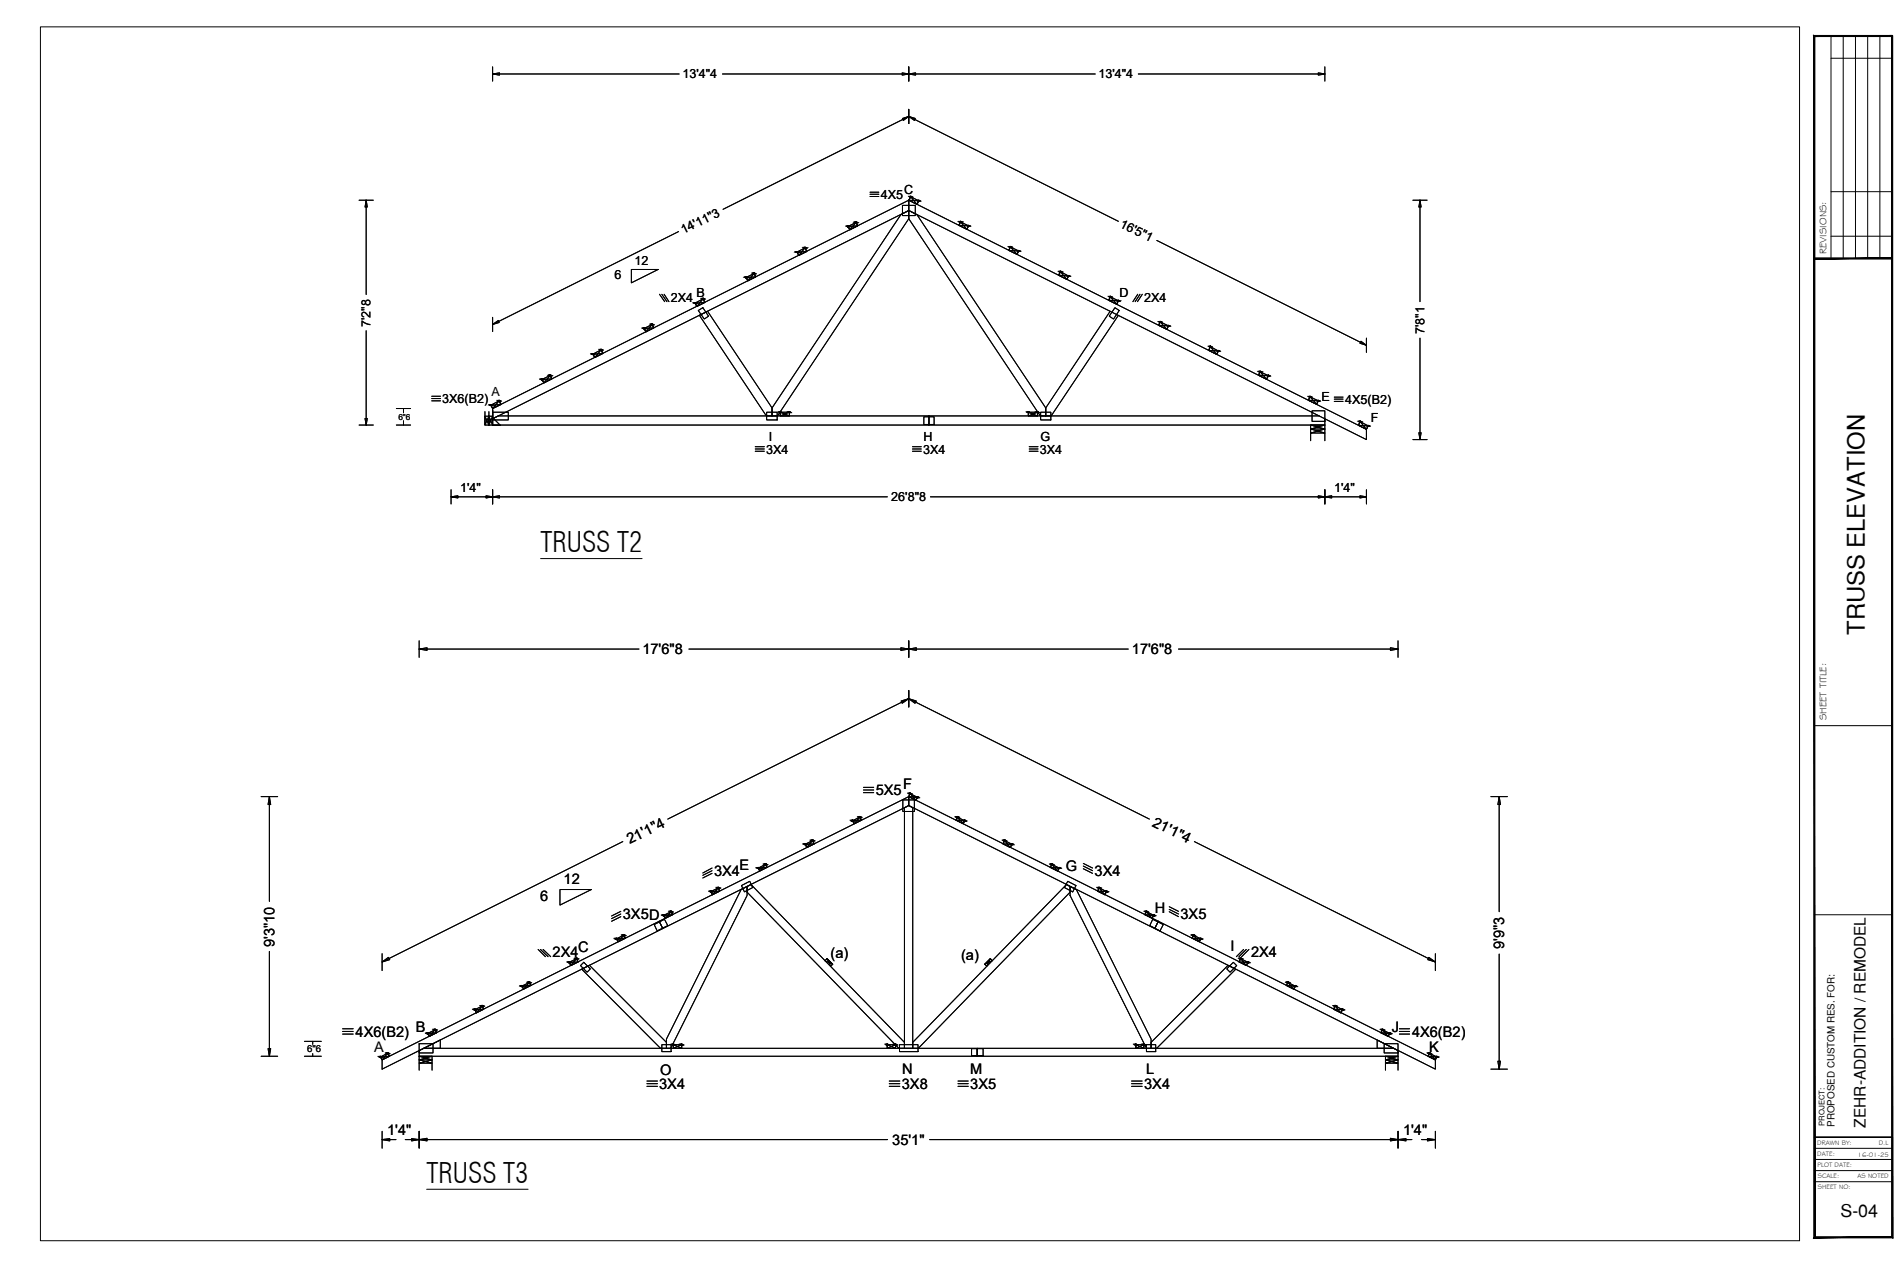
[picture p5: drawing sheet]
<svg xmlns="http://www.w3.org/2000/svg" width="914mm" height="610mm" viewBox="0 0 914 610" stroke-linecap="round" stroke-linejoin="round" font-family="sans-serif">
<defs><g id="words">
<g font-size="13.4">
<text x="260" y="265">TRUSS T2</text>
<text x="205" y="568">TRUSS T3</text>
</g>
<text font-size="11.4" x="895" y="305" transform="rotate(-90 895 305)">TRUSS ELEVATION</text>
<text font-size="8.6" x="884" y="584">S-04</text>
<text font-size="7.4" x="896" y="541" transform="rotate(-90 896 541)">ZEHR-ADDITION / REMODEL</text>
<g font-size="7">
<text x="309" y="314">17'6&quot;8</text>
<text x="544" y="314">17'6&quot;8</text>
<text x="421" y="382">5X5</text>
<text x="434" y="379">F</text>
<text x="553" y="396" transform="rotate(26 553 396)">21'1&quot;4</text>
<text x="302" y="405" transform="rotate(-26 302 405)">21'1&quot;4</text>
<text x="355" y="418">E</text>
<text x="512" y="418">G</text>
<text x="271" y="424">12</text>
<text x="343" y="420">3X4</text>
<text x="526" y="420">3X4</text>
<text x="259" y="432">6</text>
<text x="299" y="441">3X5D</text>
<text x="555" y="438">H</text>
<text x="567" y="441">3X5</text>
<text x="132" y="455" transform="rotate(-90 132 455)">9'3&quot;10</text>
<text x="722" y="456" transform="rotate(-90 722 456)">9'9&quot;3</text>
<text x="265" y="459">2X4</text>
<text x="278" y="457">C</text>
<text x="399" y="460">(a)</text>
<text x="462" y="461">(a)</text>
<text x="591" y="457">I</text>
<text x="601" y="459">2X4</text>
<text x="171" y="498">4X6(B2)</text>
<text x="200" y="496">B</text>
<text x="669" y="496">J</text>
<text x="678" y="498">4X6(B2)</text>
<text x="180" y="505">A</text>
<text x="686" y="505">K</text>
<text x="317" y="516">O</text>
<text x="433" y="516">N</text>
<text x="466" y="516">M</text>
<text x="550" y="516">L</text>
<text x="317" y="523">3X4</text>
<text x="433" y="523">3X8</text>
<text x="466" y="523">3X5</text>
<text x="549" y="523">3X4</text>
<text x="186" y="545">1'4&quot;</text>
<text x="674" y="545">1'4&quot;</text>
<text x="429" y="550">35'1&quot;</text>
</g>
<g font-size="6">
<text x="328" y="38">13'4&quot;4</text>
<text x="528" y="38">13'4&quot;4</text>
<text x="423" y="95">4X5</text>
<text x="434" y="93">C</text>
<text x="328" y="112" transform="rotate(-26 328 112)">14'11&quot;3</text>
<text x="537" y="109" transform="rotate(26 537 109)">16'5&quot;1</text>
<text x="305" y="127">12</text>
<text x="295" y="134">6</text>
<text x="334" y="143">B</text>
<text x="538" y="143">D</text>
<text x="322" y="145">2X4</text>
<text x="550" y="145">2X4</text>
<text x="178" y="157" transform="rotate(-90 178 157)">7'2&quot;8</text>
<text x="684" y="160" transform="rotate(-90 684 160)">7'8&quot;1</text>
<text x="236" y="190">A</text>
<text x="212" y="194">3X6(B2)</text>
<text x="635" y="192">E</text>
<text x="646" y="194">4X5(B2)</text>
<text x="658" y="203">F</text>
<text x="369" y="212">I</text>
<text x="443" y="212">H</text>
<text x="500" y="212">G</text>
<text x="368" y="218">3X4</text>
<text x="443" y="218">3X4</text>
<text x="499" y="218">3X4</text>
<text x="221" y="236">1'4&quot;</text>
<text x="641" y="236">1'4&quot;</text>
<text x="428" y="241">26'8&quot;8</text>
</g>
<g font-size="4.8">
<text x="877" y="122" transform="rotate(-90 877 122)">REVISIONS:</text>
<text x="877" y="346" transform="rotate(-90 877 346)">SHEET TITLE:</text>
</g>
<text font-size="4.7" x="881" y="541" transform="rotate(-90 881 541)">PROPOSED CUSTOM RES. FOR:</text>
<text font-size="4.6" x="147" y="505">6&quot;6</text>
<text font-size="4" x="191" y="202">6&quot;6</text>
<text font-size="3.7" x="876" y="540" transform="rotate(-90 876 540)">PROJECT:</text>
<g font-size="3.2">
<text x="873" y="550">DRAWN BY:</text>
<text x="902" y="550">D.L</text>
<text x="873" y="555">DATE:</text>
<text x="892" y="555">16-01-25</text>
<text x="873" y="560">PLOT DATE:</text>
<text x="873" y="566">SCALE:</text>
<text x="892" y="566">AS NOTED</text>
<text x="873" y="571">SHEET NO:</text>
</g>
</g></defs>
<!-- layer: JN-STEEL -->
<g fill="none" stroke="#000" stroke-width=".48">
<path d="M436 96l220 110v5l-220-110zM336 151l32 49M340 149l31 47v4v-4l62-93 3-2v4l-63 95M533 149l-31 47v4v-4l-62-93-4-2v4l64 95M537 151l-32 49M237 196l199-100v5l-199 100zM237 198v6h399v-3M634 200h-395l-2 1M237 200v-3v7M434 384h5M434 388l2-1 2 1v115h-4zM436 382l253 127v4l-253-126z"/>
<path d="M356 427l3-1v4l-37 73h-2v-4zM359 426l2-1 73 75v3h-2l-73-75zM512 425l2 1v2l-73 75h-3v-3zM514 426l3 1 36 72v4h-2l-37-73zM279 465l4-2 37 37v3h-3zM280 462l4 3-2 2-3-4zM590 463l3 2-38 38h-2v-3zM184 509l252-127v5l-252 126zM201 504l3-1h265v4h-268zM201 507h268v-4v4M211 503h-7l-3 1v3M469 503h200l2 1v3h-202z"/>
<path d="M469 503h200l2 1v3h-202M661 503h8"/>
</g>
<!-- layer: JN-WOOD -->
<g fill="none" stroke="#000" stroke-width=".48">
<path d="M433 99h7v4h-7zM437 94l3 4 1-2h-5l1-2 4 2-1 2-4-2zM407 109l5-1-1-1-3 3-1-1 4-2 1 1-4 2zM461 107l3 3 1-2h-4v-1l4 1-1 2-3-2zM485 119l3 3 1-2h-5l1-1 4 1-1 2-4-2zM358 133h5l-1-2-3 4-1-2 4-2 1 2-4 2zM383 121h4v-2l-3 4-1-2 4-2v2l-3 2zM509 130l3 4 1-2h-5l1-2 4 2-1 2-4-2zM309 158l5-1-1-1-3 3-1-1 4-2 1 1-4 2zM334 145h4v-2l-3 4-1-2 4-2v2l-3 2zM335 149l3-1 2 4-2 1zM533 142l3 4 1-2h-5l1-2 4 2-1 2-4-2z"/>
<path d="M535 148l3 1-3 4-2-1zM557 155l3 3 1-2h-5l1-1 4 1-1 2-4-2zM285 170h5l-1-2-3 4-1-2 4-2 1 2-4 2zM581 166l3 4 1-2h-5l1-2 4 2-1 2-4-2zM605 178l3 4 1-2h-5l1-2 4 2-1 2-4-2zM233 198v6l2-4M235 198v6l2-4h-2v4h2l-2-4h-2v4h2l-2-4M236 194h5l-1-2-3 4-1-2 4-2 1 2-4 2zM237 198h7v4h-7M260 182h5l-1-2-3 4-1-2 4-2 1 2-4 2zM368 200h5M368 198h5v4h-5z"/>
<path d="M375 198l4 2v-2l-4 2v-2h4v2h-4zM446 200v4M494 198l4 2v-2l-4 2v-2h4v2h-4zM500 200h5M500 198h5v4h-5zM629 190l3 4 1-2h-5l1-2 4 2-1 2-4-2zM630 197h6v5h-6zM237 204h3h-3M237 201v3M237 200l3 4M444 200h5v4h-5zM629 212v-8h7v8"/>
<path d="M629 204l7 2h-7l7-2M629 206l7 2h-7l7-2M653 202l3 4 1-2h-5l1-2 4 2-1 2-4-2zM409 394h5l-1-2-3 3-1-1 4-2 1 2-4 1zM434 384v6h5v-6M434 384h5v6h-5zM437 381l3 3 1-1-5-1 1-1 4 2-1 1-4-2zM460 392l3 3v-1h-4l1-2 3 2v1l-4-1zM364 417l4-1v-1l-3 3-1-1 4-2v1l-3 2zM387 405h4l-1-2-2 4-1-2 3-2 1 2-3 2zM482 403l3 4 1-2h-4v-2l4 2-1 2-3-2zM505 415l3 3 1-1-5-1 1-1 4 2-1 1-4-2z"/>
<path d="M319 439h4l-1-1-2 3-1-2 3-1 1 1-3 2zM341 428h5l-1-2-3 4-1-2 4-2 1 2-4 2zM356 425l4-2 1 3-3 2zM513 423l4 2-2 3-4-2zM517 425l-4-2-2 3 4 2M528 426l3 4v-2h-4l1-2 3 2v2l-4-2zM551 438l2 3 1-2h-4l1-1 3 1-1 2-3-2zM296 451l4-1v-1l-3 3-1-1 4-2v1l-3 2zM314 444l5-3 2 3-5 3zM317 442l1 4M554 441l5 3-2 3-5-3zM556 442l-1 4"/>
<path d="M573 449l3 3 1-1-5-1 1-1 4 2-1 1-4-2zM251 473h4l-1-1-3 3v-2l3-1 1 1-4 2zM273 462h5l-1-2-3 3-1-1 4-2 1 2-4 1zM396 461l1-1 3 3-3-3 2 4 1-1zM473 463l3-3-3 3 1 1 2-4 1 1zM589 465l3-3 2 1-3 4zM596 460l3 3v-1h-4l1-2 3 2v1l-4-1zM619 472l2 3 1-2h-4l1-1 3 1-1 2-3-2zM205 496h5l-1-2-3 3-1-1 4-2 1 2-4 1zM211 499v4M228 485l4-1v-1l-3 3-1-1 4-2v1l-3 2zM641 483l3 3 1-1-5-1 1-1 4 2-1 1-4-2z"/>
<path d="M664 494l3 3v-1h-4l1-2 3 2v1l-4-1zM183 507h4l-1-1-2 3-1-2 3-1 1 1-3 2zM201 514v-7h6v7M201 507l6 2h-6l6-2M201 509l6 1h-6l6-1M201 501h7v4h-7zM204 503h265M318 501h4v4h-4zM323 501l4 2v-2l-4 2v-2h4v2h-4zM426 501l4 2v-2l-4 2v-2h4v2h-4zM432 501h9v4h-9zM467 503h5v4h-5z"/>
<path d="M546 501l3 2v-2l-3 2v-2h3v2h-3zM551 501h4v4h-4zM661 503v-4l8 4M665 501h6v4h-6zM665 514v-7h6v7M665 507l6 2h-6l6-2M665 509l6 1h-6l6-1M686 506l3 3 1-2h-4v-1l4 1-1 2-3-2z"/>
</g>
<!-- layer: 0 -->
<path d="M340 149l-4 2M517 425l-2 3" fill="none" stroke="#000" stroke-width=".48"/>
<!-- layer: Dim -->
<g fill="none" stroke="#000" stroke-width=".48">
<path d="M237 36l3-1v1zM237 32v7M237 36h89M347 36h179M433 35l3 1h-3zM436 36l4-1v1zM436 32v7M547 36h89M633 35l3 1h-3zM636 32v7M436 56l-3 1 1 1 2-2-89 44M436 56l4 1-1 1z"/>
<path d="M436 52v7M436 56l101 50M172 96h7M176 96v3h-1zM176 96v45M679 96h6M682 96v3h-1zM682 96v49M326 111l-89 45M556 115l100 51M303 129h13l-13 7zM176 159v45"/>
<path d="M237 156l2-2 1 1zM237 152v7M654 164l2 2-3-1zM656 162v7M682 162v49M190 196h7M194 196v2M172 204h7M175 201h1v3zM190 204h7M194 202v2M679 211h6"/>
<path d="M681 208h1v3zM217 238l3 1v-1h-3h20l-4 1v-1h4M217 235v7M237 238h3v1zM237 238h189M237 235v7M447 238h189l-3 1v-1h3M636 238h4v1zM636 238h20M636 235v7M653 238h3l-3 1zM656 235v7"/>
<path d="M201 312l4-1v1zM201 308v8M201 312h106M331 312h211M433 311l3 1h-3zM436 312l4-1v1zM436 308v8M566 312h105M668 311l3 1h-3zM671 308v8M436 335l-3 1v2l3-3-115 58M436 335l4 1-1 2z"/>
<path d="M436 331v8M436 335l116 58M125 382h8M129 382l1 4h-1zM129 382v51M716 382h8M720 382l1 4h-2zM720 382v56M299 404l-115 58M574 404l115 58M269 427h15l-15 7zM129 457v50"/>
<path d="M184 458v8M686 460l3 2-3-1zM689 458v8M720 458v55M184 462l3-2v1zM146 500h8M150 500v1M125 507h8M129 503h1l-1 4zM146 507h8M150 506v1M716 513h8"/>
<path d="M719 509h2l-1 4zM184 547h3v1zM184 547h6M184 543v8M195 547h231M198 547h3l-3 1zM201 547l4-1v2zM201 543v8M446 547h225l-3 1v-2l3 1M671 547h4v1zM671 547h7M671 543v8"/>
<path d="M683 547h6M686 547h3l-3 1zM689 543v8"/>
</g>
<!-- layer: JN-WOOD -->
<g fill="#000" stroke="#000" stroke-width=".48">
<path d="M437 94l1 1zM437 94h1zM441 96v1zM386 119h1zM407 109h1zM461 107h1zM465 108v1zM485 119h1zM358 133h1zM489 120v1zM489 120h1zM513 132v1z"/>
<path d="M309 158h1zM334 145v1zM337 143l1 1zM337 143h1zM533 142v1zM533 142h1zM537 144v1zM561 156v1zM284 170h1zM288 168h1zM581 166v1zM581 166h1z"/>
<path d="M585 168v1zM605 178v1zM236 194v1zM260 182h1zM374 198h1zM498 198h1zM609 180v1zM629 190v1zM633 192v1zM653 202v1zM657 204v1zM409 394h1z"/>
<path d="M440 382h1zM463 394h1zM364 417h1zM367 415h1zM386 405h1zM390 403v1zM390 403h1zM482 403h1zM508 417h1zM508 416h1zM322 438h1zM341 428h1z"/>
<path d="M531 428h1zM550 438h1zM550 437h1zM554 439v1zM299 449h1zM576 451h1zM576 450h1zM250 473h1zM273 462h1zM599 462h1zM618 472h1zM622 473v1z"/>
<path d="M205 496h1zM209 494v1zM231 483h1zM641 483h1zM664 494v1zM667 496h1zM182 507h1zM186 506h1zM323 501h1zM327 501h1zM426 501v1zM430 501v1z"/>
<path d="M545 501h1zM549 501h1zM686 505h1zM690 507v1z"/>
<path d="M437 94h1zM437 94h1z"/>
<path d="M437 94h1zM437 94h1z"/>
<path d="M386 119h1zM386 119h1z"/>
<path d="M386 119h1zM386 119h1z"/>
<path d="M386 119h1zM386 119h1z"/>
<path d="M386 119h1zM386 119h1z"/>
<path d="M386 119h1zM386 119h1zM386 119h1z"/>
<path d="M386 119h1zM386 119h1zM386 119h1z"/>
<path d="M407 109h1zM407 109h1z"/>
<path d="M407 109h1zM407 109h1z"/>
<path d="M461 106l1 1zM461 106l1 1z"/>
<path d="M461 106l1 1zM461 106l1 1z"/>
<path d="M485 118l1 1zM485 118l1 1z"/>
<path d="M485 118l1 1zM485 118l1 1z"/>
<path d="M358 133h1zM358 133h1z"/>
<path d="M358 133h1zM358 133h1z"/>
<path d="M489 120h1zM489 120h1z"/>
<path d="M489 120h1zM489 120h1z"/>
<path d="M509 130h1zM509 130h1z"/>
<path d="M509 130h1zM509 130h1z"/>
<path d="M509 130h1zM509 130l1 1z"/>
<path d="M509 130h1zM509 130l1 1z"/>
<path d="M309 157l1 1zM309 157l1 1z"/>
<path d="M309 157l1 1zM309 157l1 1z"/>
<path d="M337 143h1zM337 143h1z"/>
<path d="M337 143h1zM337 143h1z"/>
<path d="M533 142h1zM533 142h1z"/>
<path d="M533 142h1zM533 142h1z"/>
<path d="M557 154v1zM557 154v1z"/>
<path d="M557 154v1zM557 154v1z"/>
<path d="M581 166h1zM581 166h1z"/>
<path d="M581 166h1zM581 166h1z"/>
<path d="M239 192h1zM239 192l1 1z"/>
<path d="M239 192h1zM239 192l1 1z"/>
<path d="M260 182h1zM260 182h1z"/>
<path d="M260 182h1zM260 182h1z"/>
<path d="M498 198h1zM498 198h1z"/>
<path d="M498 198h1zM498 198h1z"/>
<path d="M409 394h1zM409 394h1z"/>
<path d="M409 394h1zM409 394h1z"/>
<path d="M409 394h1zM409 394h1zM409 394h1z"/>
<path d="M409 394h1zM409 394h1zM409 394h1z"/>
<path d="M409 394h1zM409 394h1z"/>
<path d="M409 394h1zM409 394h1z"/>
<path d="M440 383h1zM440 383h1z"/>
<path d="M440 383h1zM440 383h1z"/>
<path d="M440 382l1 1zM440 382l1 1z"/>
<path d="M440 382l1 1zM440 382l1 1z"/>
<path d="M440 383h1zM440 383h1zM440 383h1z"/>
<path d="M440 383h1zM440 383h1zM440 383h1z"/>
<path d="M459 392h1zM459 392h1z"/>
<path d="M459 392h1zM459 392h1z"/>
<path d="M463 394h1zM463 394h1z"/>
<path d="M463 394h1zM463 394h1z"/>
<path d="M364 416l1 1zM364 416l1 1z"/>
<path d="M364 416l1 1zM364 416l1 1z"/>
<path d="M367 415h1zM367 415h1z"/>
<path d="M367 415h1zM367 415h1z"/>
<path d="M367 415h1zM367 415h1zM367 415h1z"/>
<path d="M367 415h1zM367 415h1zM367 415h1z"/>
<path d="M367 415h1zM367 415h1z"/>
<path d="M367 415h1zM367 415h1z"/>
<path d="M390 403h1zM390 403h1z"/>
<path d="M390 403h1zM390 403h1z"/>
<path d="M482 403l1 1zM482 404h1z"/>
<path d="M482 403l1 1zM482 404h1z"/>
<path d="M482 403h1zM482 403h1zM482 403h1z"/>
<path d="M482 403h1zM482 403h1zM482 403h1z"/>
<path d="M482 403h1zM482 403h1z"/>
<path d="M482 403h1zM482 403h1z"/>
<path d="M508 417h1zM508 417h1z"/>
<path d="M508 417h1zM508 417h1z"/>
<path d="M508 416l1 1zM508 416l1 1z"/>
<path d="M508 416l1 1zM508 416l1 1z"/>
<path d="M318 439h1zM318 439l1 1z"/>
<path d="M318 439h1zM318 439l1 1z"/>
<path d="M322 437l1 1zM322 437l1 1z"/>
<path d="M322 437l1 1zM322 437l1 1z"/>
<path d="M341 428h1zM341 428h1z"/>
<path d="M341 428h1zM341 428h1z"/>
<path d="M341 428h1zM341 428h1z"/>
<path d="M341 428h1zM341 428h1z"/>
<path d="M341 428h1zM341 428h1zM341 428h1z"/>
<path d="M341 428h1zM341 428h1zM341 428h1z"/>
<path d="M531 428h1zM531 428h1z"/>
<path d="M531 428h1zM531 428h1z"/>
<path d="M531 428h1zM531 428h1z"/>
<path d="M531 428h1zM531 428h1z"/>
<path d="M531 428h1zM531 428h1zM531 428h1z"/>
<path d="M531 428h1zM531 428h1zM531 428h1z"/>
<path d="M550 438h1zM550 438h1z"/>
<path d="M550 438h1zM550 438h1z"/>
<path d="M550 437l1 1zM550 437l1 1z"/>
<path d="M550 437l1 1zM550 437l1 1z"/>
<path d="M296 450v1zM296 450v1z"/>
<path d="M296 450v1zM296 450v1z"/>
<path d="M299 449h1zM299 449h1z"/>
<path d="M299 449h1zM299 449h1z"/>
<path d="M299 449h1zM299 449h1z"/>
<path d="M299 449h1zM299 449h1z"/>
<path d="M299 449h1zM299 449h1zM299 449h1z"/>
<path d="M299 449h1zM299 449h1zM299 449h1z"/>
<path d="M576 451h1zM576 451h1z"/>
<path d="M576 451h1zM576 451h1z"/>
<path d="M576 450l1 1zM576 450l1 1z"/>
<path d="M576 450l1 1zM576 450l1 1z"/>
<path d="M250 473l1 1zM250 474h1z"/>
<path d="M250 473l1 1zM250 474h1z"/>
<path d="M250 473h1zM250 473h1z"/>
<path d="M250 473h1zM250 473h1z"/>
<path d="M254 471v1zM254 471v1z"/>
<path d="M254 471v1zM254 471v1z"/>
<path d="M273 462h1zM273 462h1z"/>
<path d="M273 462h1zM273 462h1z"/>
<path d="M273 462h1zM273 462h1z"/>
<path d="M273 462h1zM273 462h1z"/>
<path d="M599 462h1zM599 462h1z"/>
<path d="M599 462h1zM599 462h1z"/>
<path d="M599 462h1zM599 462h1z"/>
<path d="M599 462h1zM599 462h1z"/>
<path d="M618 472h1zM618 472h1z"/>
<path d="M618 472h1zM618 472h1z"/>
<path d="M618 471h1zM618 471h1zM618 471h1z"/>
<path d="M618 471h1zM618 471h1zM618 471h1z"/>
<path d="M618 471l1 1zM618 471l1 1z"/>
<path d="M618 471l1 1zM618 471l1 1z"/>
<path d="M205 496h1zM205 496h1z"/>
<path d="M205 496h1zM205 496h1z"/>
<path d="M205 496h1zM205 496h1z"/>
<path d="M205 496h1zM205 496h1z"/>
<path d="M205 496h1zM205 496h1zM205 496h1z"/>
<path d="M205 496h1zM205 496h1zM205 496h1z"/>
<path d="M228 484v1zM228 484v1z"/>
<path d="M228 484v1zM228 484v1z"/>
<path d="M231 483h1zM231 483h1z"/>
<path d="M231 483h1zM231 483h1z"/>
<path d="M231 483h1zM231 483h1z"/>
<path d="M231 483h1zM231 483h1z"/>
<path d="M641 483h1zM641 483h1z"/>
<path d="M641 483h1zM641 483h1z"/>
<path d="M645 484v1zM645 484v1z"/>
<path d="M645 484v1zM645 484v1z"/>
<path d="M644 485h1zM644 485h1z"/>
<path d="M644 485h1zM644 485h1z"/>
<path d="M667 496h1zM667 496h1z"/>
<path d="M667 496h1zM667 496h1z"/>
<path d="M667 496h1zM667 496h1z"/>
<path d="M667 496h1zM667 496h1z"/>
<path d="M667 496h1zM667 496h1zM667 496h1z"/>
<path d="M667 496h1zM667 496h1zM667 496h1z"/>
<path d="M182 507l1 1zM182 508h1z"/>
<path d="M182 507l1 1zM182 508h1z"/>
<path d="M182 507h1zM182 507h1z"/>
<path d="M182 507h1zM182 507h1z"/>
<path d="M186 505l1 1zM186 505l1 1z"/>
<path d="M186 505l1 1zM186 505l1 1z"/>
<path d="M323 501l1 1zM323 502h1z"/>
<path d="M323 501l1 1zM323 502h1z"/>
<path d="M323 501h1zM323 501h1z"/>
<path d="M323 501h1zM323 501h1z"/>
<path d="M327 501l1 1zM327 502h1z"/>
<path d="M327 501l1 1zM327 502h1z"/>
<path d="M327 501h1zM327 501h1z"/>
<path d="M327 501h1zM327 501h1z"/>
<path d="M545 501l1 1zM545 502h1z"/>
<path d="M545 501l1 1zM545 502h1z"/>
<path d="M545 501h1zM545 501h1z"/>
<path d="M545 501h1zM545 501h1z"/>
<path d="M549 501l1 1zM549 502h1z"/>
<path d="M549 501l1 1zM549 502h1z"/>
<path d="M549 501h1zM549 501h1z"/>
<path d="M549 501h1zM549 501h1z"/>
<path d="M686 506h1zM686 506h1z"/>
<path d="M686 506h1zM686 506h1z"/>
<path d="M686 505l1 1zM686 505l1 1z"/>
<path d="M686 505l1 1zM686 505l1 1z"/>
<path d="M686 506h1zM686 506h1zM686 506h1z"/>
<path d="M686 506h1zM686 506h1zM686 506h1z"/>
</g>
<!-- layer: TEX -->
<g fill="none" stroke="#000" stroke-width=".48">
<path d="M418 94h4M418 93h4M418 92h4M317 141l2 4M318 141l2 4M319 141l2 4M546 141l-2 4M547 141l-2 4M549 141l-3 4M207 192h5M207 191h5M207 190h5"/>
<path d="M641 193h4M641 192h4M641 191h4M363 217h4M363 216h4M363 214h4M438 217h4M438 216h4M438 214h4M494 217h5M494 216h5M494 214h5"/>
<path d="M415 379h5M415 378h5M415 380h5M342 418l-4 2M342 419l-4 2M342 417l-4 2M520 417l5 2M520 416l5 2M520 414l5 3M298 440l-4 2M298 439l-4 2M298 437l-4 3"/>
<path d="M562 436l4 3M562 438l4 2M562 435l4 2M258 456l4 3M260 456l3 3M261 456l3 3M597 456l-3 3M599 456l-4 3M600 456l-4 3M165 496h5M165 495h5M165 494h5"/>
<path d="M672 496h5M672 495h5M672 494h5M311 519h5M427 519h5M460 519h5M543 519h6M311 521h5M311 520h5M427 521h5M427 520h5M460 521h5"/>
<path d="M460 520h5M543 521h6M543 520h6"/>
</g>
<!-- layer: TEXT0 -->
<path d="M260 268h48M205 571h49" fill="none" stroke="#000" stroke-width=".48"/>
<!-- layer: S-ARCH -->
<path d="M19 13h845v583h-845z" fill="none" stroke="#000" stroke-width=".48"/>
<!-- layer: x-s-b 24x36|TBLOCK -->
<g fill="none" stroke="#000" stroke-width=".48">
<path d="M879 17v107M885 17v107M891 17v107M897 17v107M903 17v107M871 348h38M871 439h38M871 557h38M871 551h38M871 546h38M909 546h-38h38M871 567h38"/>
<path d="M871 562h38"/>
</g>
<!-- layer: x-s-b 24x36|TEXT -->
<path d="M879 28h30M879 92h30M879 113h30" fill="none" stroke="#000" stroke-width=".48"/>
<!-- layer: x-s-b 24x36|TBLOCK -->
<path d="M871 124h38zM871 124h38z" fill="#000" stroke="#000" stroke-width=".48"/>
<!-- layer: x-s-b 24x36|TEXT -->
<path d="M872 18h37v-1zM871 17h38l-37 1zM871 17l1 577v-576zM871 17l1 577h-1zM872 594h-1h37zM871 594h37h1zM908 17v577h1zM908 17h1v577z" fill="#000" stroke="#000" stroke-width=".48"/>
<use href="#words"/>
</svg>
